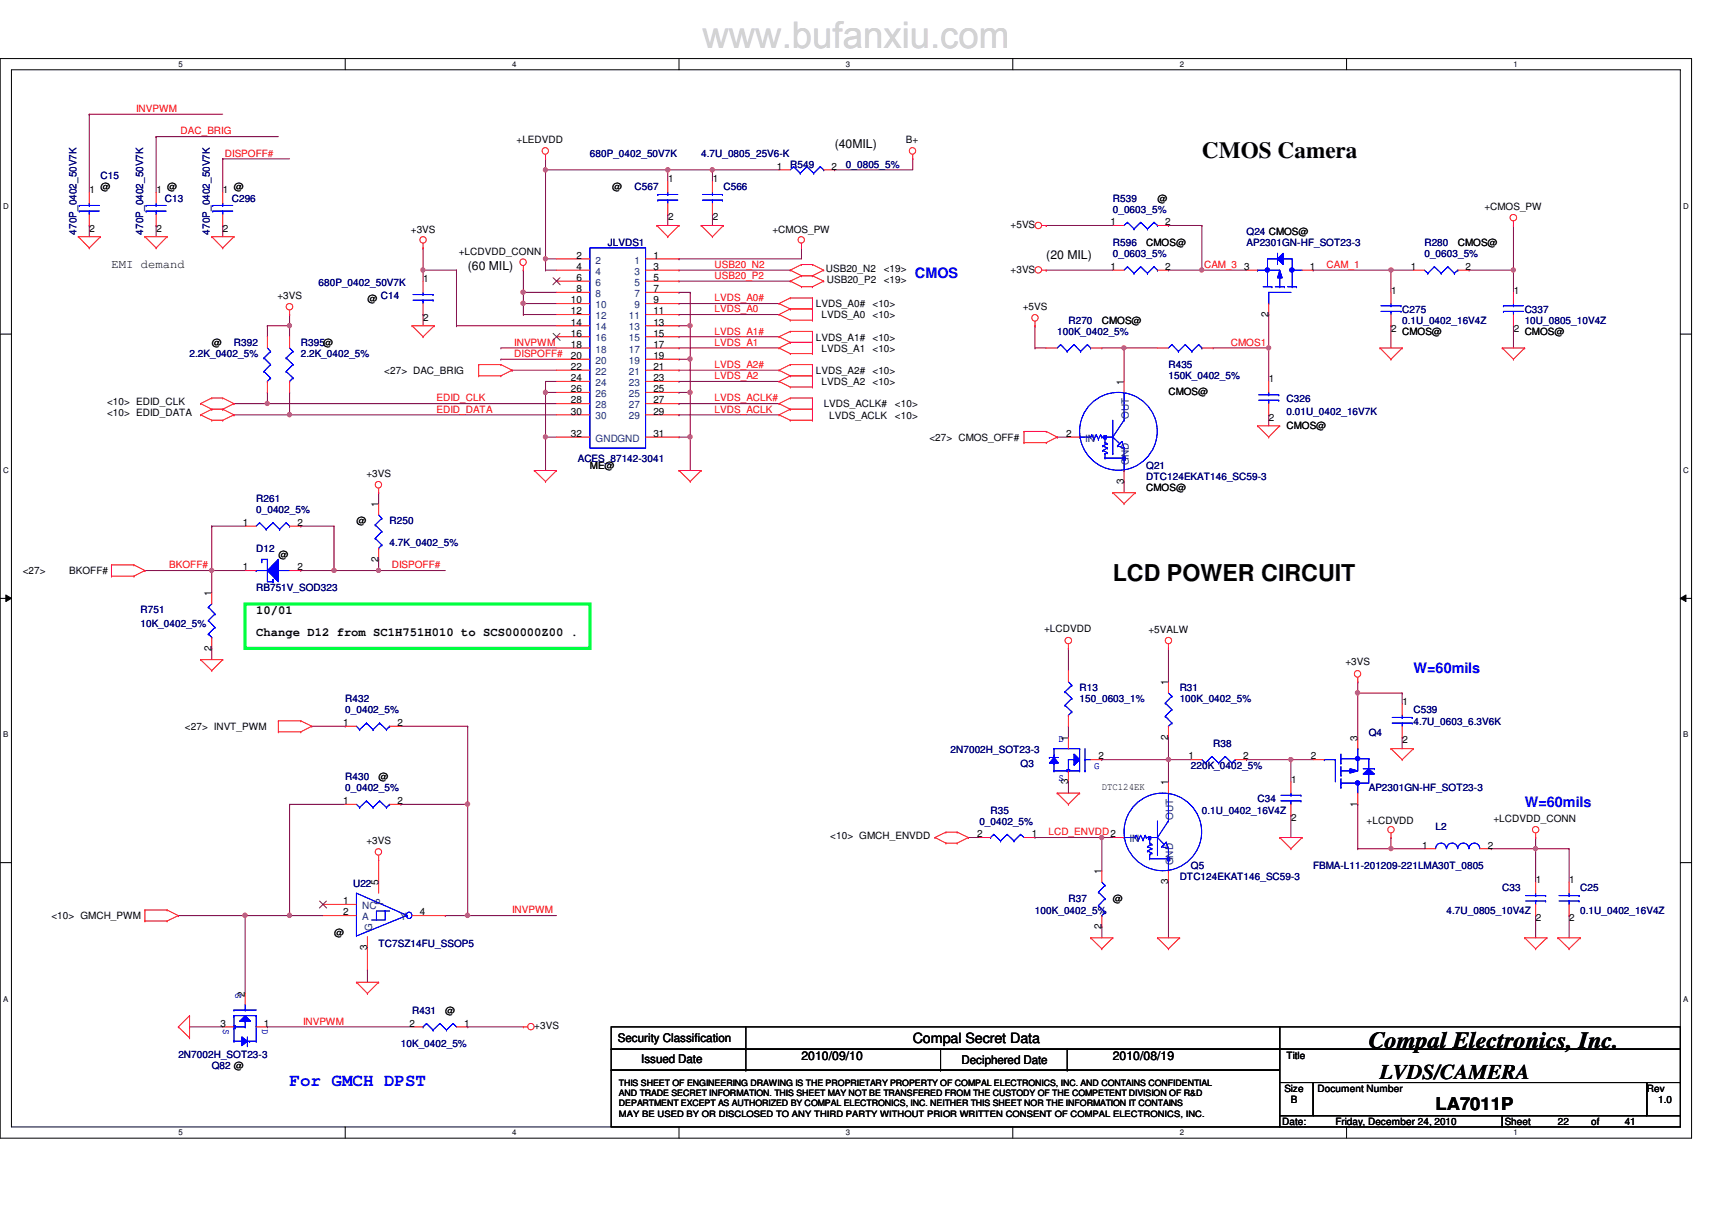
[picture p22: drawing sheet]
<svg xmlns="http://www.w3.org/2000/svg" width="297mm" height="210mm" viewBox="0 0 297 210" stroke-linecap="round" stroke-linejoin="round" font-family="sans-serif">
<defs><g id="words">
<g font-size="4">
<text x="208.5" y="27.4">CMOS Camera</text>
<text x="193.1" y="100.8">LCD POWER CIRCUIT</text>
<text x="237.5" y="181.7">Compal Electronics, Inc.</text>
</g>
<text font-size="3.6" x="239.4" y="187.2">LVDS/CAMERA</text>
<text font-size="3" fill="#00f" x="50.2" y="188.4">For GMCH DPST</text>
<text font-size="3" x="249.1" y="192.5">LA7011P</text>
<g font-size="2.5" fill="#00f">
<text x="158.7" y="48.2">CMOS</text>
<text x="245.2" y="116.8">W=60mils</text>
<text x="264.5" y="139.9">W=60mils</text>
</g>
<text font-size="2.5" x="158.4" y="180.9">Compal Secret Data</text>
<g font-size="2.1">
<text x="144.8" y="25.7">(40MIL)</text>
<text x="19.3" y="46.6">EMI demand</text>
<text x="81.1" y="46.9">(60 MIL)</text>
<text x="181.5" y="45">(20 MIL)</text>
<text x="44.4" y="106.5">10/01</text>
<text x="44.4" y="110.4">Change D12 from SC1H751H010 to SCS00000Z00 .</text>
<text x="107.2" y="180.8">Security Classification</text>
<text x="111.2" y="184.4">Issued Date</text>
<text x="139.1" y="183.9">2010/09/10</text>
<text x="166.8" y="184.7">Deciphered Date</text>
<text x="193.1" y="183.9">2010/08/19</text>
</g>
<g font-size="1.7" fill="#f00">
<text x="23.6" y="19.4">INVPWM</text>
<text x="31.3" y="23.3">DAC_BRIG</text>
<text x="39" y="27.2">DISPOFF#</text>
<text x="124" y="46.5">USB20_N2</text>
<text x="208.9" y="46.5">CAM_3</text>
<text x="230.2" y="46.5">CAM_1</text>
<text x="124" y="52.3">LVDS_A0#</text>
<text x="124" y="48.4">USB20_P2</text>
<text x="89.2" y="60">INVPWM</text>
<text x="124" y="60">LVDS_A1</text>
<text x="124" y="58">LVDS_A1#</text>
<text x="124" y="54.2">LVDS_A0</text>
<text x="213.6" y="60">CMOS1</text>
<text x="89.2" y="61.9">DISPOFF#</text>
<text x="124" y="63.8">LVDS_A2#</text>
<text x="124" y="65.8">LVDS_A2</text>
<text x="75.7" y="69.6">EDID_CLK</text>
<text x="75.7" y="71.6">EDID_DATA</text>
<text x="124" y="69.6">LVDS_ACLK#</text>
<text x="124" y="71.6">LVDS_ACLK</text>
<text x="29.4" y="98.6">BKOFF#</text>
<text x="68" y="98.6">DISPOFF#</text>
<text x="181.9" y="144.9">LCD_ENVDD2</text>
<text x="88.9" y="158.5">INVPWM</text>
<text x="52.6" y="177.8">INVPWM</text>
</g>
<g font-size="1.7">
<text x="89.6" y="24.9">+LEDVDD</text>
<text x="134.8" y="29.4">1</text>
<text x="144.3" y="29.4">2</text>
<text x="157.2" y="24.9">B+</text>
<text x="15.5" y="33.5">1</text>
<text x="17.4" y="33">@</text>
<text x="27.1" y="33.5">1</text>
<text x="29" y="33">@</text>
<text x="38.7" y="33.5">1</text>
<text x="40.6" y="33">@</text>
<text x="106.2" y="33">@</text>
<text x="115.9" y="31.6">1</text>
<text x="123.7" y="31.6">1</text>
<text x="200.8" y="35">@</text>
<text x="15.5" y="40.2">2</text>
<text x="27.1" y="40.2">2</text>
<text x="38.7" y="40.2">2</text>
<text x="71.3" y="40.3">+3VS</text>
<text x="115.9" y="38.2">2</text>
<text x="123.7" y="38.2">2</text>
<text x="134" y="40.3">+CMOS_PW</text>
<text x="175.3" y="39.6">+5VS</text>
<text x="192.7" y="39.1">1</text>
<text x="202.2" y="39.1">2</text>
<text x="257.6" y="36.5">+CMOS_PW</text>
<text x="79.6" y="44.2">+LCDVDD_CONN</text>
<text x="100" y="44.9">2</text>
<text x="100" y="46.8">4</text>
<text x="113.4" y="44.9">1</text>
<text x="113.4" y="46.8">3</text>
<text x="143.3" y="47.1">USB20_N2</text>
<text x="153.3" y="47.1">&lt;19&gt;</text>
<text x="175.3" y="47.3">+3VS</text>
<text x="192.7" y="46.8">1</text>
<text x="198.9" y="42.7">CMOS@</text>
<text x="202.2" y="46.8">2</text>
<text x="215.9" y="46.8">3</text>
<text x="227.3" y="46.8">1</text>
<text x="244.8" y="46.8">1</text>
<text x="252.9" y="42.7">CMOS@</text>
<text x="254.3" y="46.8">2</text>
<text x="48.1" y="51.9">+3VS</text>
<text x="63.8" y="52.3">@ C14</text>
<text x="73.4" y="49">1</text>
<text x="99.1" y="52.6">10</text>
<text x="100" y="48.7">6</text>
<text x="100" y="50.7">8</text>
<text x="113.4" y="48.7">5</text>
<text x="113.4" y="50.7">7</text>
<text x="113.4" y="52.6">9</text>
<text x="141.6" y="53.3">LVDS_A0#</text>
<text x="143.5" y="49">USB20_P2</text>
<text x="151.4" y="53.3">&lt;10&gt;</text>
<text x="153.3" y="49">&lt;19&gt;</text>
<text x="177.5" y="53.8">+5VS</text>
<text x="241.4" y="50.9">1</text>
<text x="262.6" y="50.9">1</text>
<text x="73.4" y="55.6">2</text>
<text x="99.1" y="54.5">12</text>
<text x="99.1" y="56.5">14</text>
<text x="99.1" y="58.4">16</text>
<text x="113.4" y="54.5">11</text>
<text x="113.4" y="56.5">13</text>
<text x="113.4" y="58.4">15</text>
<text x="141.6" y="59.1">LVDS_A1#</text>
<text x="142.5" y="55.2">LVDS_A0</text>
<text x="151.4" y="55.2">&lt;10&gt;</text>
<text x="151.4" y="59.1">&lt;10&gt;</text>
<text x="191.2" y="56.2">CMOS@</text>
<text x="220.1" y="55" transform="rotate(-90 220.1 55)">2</text>
<text x="241.4" y="57.5">2</text>
<text x="243.3" y="58.1">CMOS@</text>
<text x="262.6" y="57.5">2</text>
<text x="264.5" y="58.1">CMOS@</text>
<text x="36.7" y="60">@</text>
<text x="66.7" y="64.9">&lt;27&gt; DAC_BRIG</text>
<text x="99.1" y="60.3">18</text>
<text x="99.1" y="62.3">20</text>
<text x="99.1" y="64.2">22</text>
<text x="113.4" y="60.3">17</text>
<text x="113.4" y="62.3">19</text>
<text x="113.4" y="64.2">21</text>
<text x="141.6" y="64.9">LVDS_A2#</text>
<text x="142.5" y="61">LVDS_A1</text>
<text x="151.4" y="61">&lt;10&gt;</text>
<text x="151.4" y="64.9">&lt;10&gt;</text>
<text x="18.6" y="70.3">&lt;10&gt; EDID_CLK</text>
<text x="99.1" y="66.1">24</text>
<text x="99.1" y="68">26</text>
<text x="99.1" y="70">28</text>
<text x="99.1" y="71.9">30</text>
<text x="113.4" y="66.1">23</text>
<text x="113.4" y="68">25</text>
<text x="113.4" y="70">27</text>
<text x="113.4" y="71.9">29</text>
<text x="142.5" y="66.8">LVDS_A2</text>
<text x="142.9" y="70.7">LVDS_ACLK#</text>
<text x="151.4" y="66.8">&lt;10&gt;</text>
<text x="155.3" y="70.7">&lt;10&gt;</text>
<text x="195" y="66.7" transform="rotate(-90 195 66.7)">1</text>
<text x="202.7" y="68.5">CMOS@</text>
<text x="220.2" y="66.3">1</text>
<text x="18.6" y="72.2">&lt;10&gt; EDID_DATA</text>
<text x="99.1" y="75.8">32</text>
<text x="113.4" y="75.8">31</text>
<text x="143.9" y="72.6">LVDS_ACLK</text>
<text x="155.3" y="72.6">&lt;10&gt;</text>
<text x="161.2" y="76.5">&lt;27&gt; CMOS_OFF#</text>
<text x="185" y="75.8">2</text>
<text x="220.2" y="73">2</text>
<text x="223.2" y="74.3">CMOS@</text>
<text x="63.6" y="82.8">+3VS</text>
<text x="102.4" y="81.3">ME@</text>
<text x="195" y="83.9" transform="rotate(-90 195 83.9)">3</text>
<text x="65.7" y="88" transform="rotate(-90 65.7 88)">1</text>
<text x="198.9" y="85.1">CMOS@</text>
<text x="42.1" y="91.2">1</text>
<text x="51.6" y="91.2">2</text>
<text x="61.8" y="90.9">@</text>
<text x="3.9" y="99.6">&lt;27&gt;</text>
<text x="12" y="99.6">BKOFF#</text>
<text x="42.1" y="98.9">1</text>
<text x="48.3" y="96.7">@</text>
<text x="51.6" y="98.9">2</text>
<text x="65.7" y="97.5" transform="rotate(-90 65.7 97.5)">2</text>
<text x="36.7" y="103.4" transform="rotate(-90 36.7 103.4)">1</text>
<text x="36.7" y="112.9" transform="rotate(-90 36.7 112.9)">2</text>
<text x="181.1" y="109.6">+LCDVDD</text>
<text x="199.3" y="109.9">+5VALW</text>
<text x="202.7" y="118.9" transform="rotate(-90 202.7 118.9)">1</text>
<text x="233.4" y="115.4">+3VS</text>
<text x="59.5" y="125.9">1</text>
<text x="69" y="125.9">2</text>
<text x="243.3" y="122.3">1</text>
<text x="32.1" y="126.7">&lt;27&gt; INVT_PWM</text>
<text x="185.3" y="128.5" transform="rotate(-90 185.3 128.5)">1</text>
<text x="190.6" y="131.7">2</text>
<text x="202.7" y="128.3" transform="rotate(-90 202.7 128.3)">2</text>
<text x="206.2" y="131.7">1</text>
<text x="215.7" y="131.7">2</text>
<text x="227.5" y="131.7">2</text>
<text x="235.5" y="128.5" transform="rotate(-90 235.5 128.5)">3</text>
<text x="243.3" y="128.9">2</text>
<text x="65.7" y="135.3">@</text>
<text x="185.3" y="136.1" transform="rotate(-90 185.3 136.1)">3</text>
<text x="191.2" y="137">DTC124EK</text>
<text x="202.7" y="136.2" transform="rotate(-90 202.7 136.2)">1</text>
<text x="224" y="135.8">1</text>
<text x="59.5" y="139.5">1</text>
<text x="69" y="139.5">2</text>
<text x="224" y="142.5">2</text>
<text x="235.5" y="139.9" transform="rotate(-90 235.5 139.9)">1</text>
<text x="237.1" y="142.9">+LCDVDD</text>
<text x="259.1" y="142.7">+LCDVDD_CONN</text>
<text x="63.6" y="146.3">+3VS</text>
<text x="144.1" y="145.5">&lt;10&gt; GMCH_ENVDD</text>
<text x="169.5" y="145.2">2</text>
<text x="179" y="145.2">1</text>
<text x="246.8" y="147.2">1</text>
<text x="258.1" y="147.2">2</text>
<text x="65.7" y="153.6" transform="rotate(-90 65.7 153.6)">5</text>
<text x="191.1" y="151.7" transform="rotate(-90 191.1 151.7)">1</text>
<text x="202.7" y="153.4" transform="rotate(-90 202.7 153.4)">3</text>
<text x="266.5" y="153.2">1</text>
<text x="272.3" y="153.2">1</text>
<text x="8.9" y="159.5">&lt;10&gt; GMCH_PWM</text>
<text x="59.5" y="158.8">2</text>
<text x="59.5" y="156.8">1</text>
<text x="72.9" y="158.8">4</text>
<text x="191.1" y="161.2" transform="rotate(-90 191.1 161.2)">2</text>
<text x="193.1" y="156.5">@</text>
<text x="266.5" y="159.9">2</text>
<text x="272.3" y="159.9">2</text>
<text x="58" y="162.3">@</text>
<text x="63.7" y="164.8" transform="rotate(-90 63.7 164.8)">3</text>
<text x="42.5" y="172.9" transform="rotate(-90 42.5 172.9)">2</text>
<text x="38.3" y="178.1">3</text>
<text x="45.8" y="178.1">1</text>
<text x="71.1" y="178.1">2</text>
<text x="77.3" y="175.9">@</text>
<text x="80.6" y="178.1">1</text>
<text x="92.7" y="178.6">+3VS</text>
<text x="223.2" y="183.8">Title</text>
<text x="222.8" y="189.4">Size</text>
<text x="224" y="191.3">B</text>
<text x="228.6" y="189.4">Document Number</text>
<text x="285.7" y="189.4">Rev</text>
<text x="287.7" y="191.3">1.0</text>
<text x="222.5" y="195.2">Date:</text>
<text x="231.7" y="195.2">Friday, December 24, 2010</text>
<text x="261.1" y="195.2">Sheet</text>
<text x="270.3" y="195.2">22</text>
<text x="276.1" y="195.2">of</text>
<text x="281.9" y="195.2">41</text>
</g>
<g font-size="1.7" fill="#000080">
<text x="102.4" y="27.2">680P_0402_50V7K</text>
<text x="121.7" y="27.2">4.7U_0805_25V6-K</text>
<text x="137.1" y="29.2">R549</text>
<text x="146.8" y="29.2">0_0805_5%</text>
<text x="17.4" y="31.1">C15</text>
<text x="28.6" y="35">C13</text>
<text x="40.2" y="35">C296</text>
<text x="110.1" y="33">C567</text>
<text x="125.5" y="33">C566</text>
<text x="193.1" y="35">R539</text>
<text x="13.2" y="40.7" transform="rotate(-90 13.2 40.7)">470P_0402_50V7K</text>
<text x="24.8" y="40.7" transform="rotate(-90 24.8 40.7)">470P_0402_50V7K</text>
<text x="36.4" y="40.7" transform="rotate(-90 36.4 40.7)">470P_0402_50V7K</text>
<text x="193.1" y="36.9">0_0603_5%</text>
<text x="216.3" y="40.7">Q24 CMOS@</text>
<text x="105.4" y="42.7">JLVDS1</text>
<text x="193.1" y="42.7">R596</text>
<text x="193.1" y="44.6">0_0603_5%</text>
<text x="216.3" y="42.7">AP2301GN-HF_SOT23-3</text>
<text x="247.1" y="42.7">R280</text>
<text x="247.1" y="44.6">0_0603_5%</text>
<text x="55.3" y="49.6">680P_0402_50V7K</text>
<text x="183.4" y="58.1">100K_0402_5%</text>
<text x="185.4" y="56.2">R270</text>
<text x="243.3" y="54.3">C275</text>
<text x="243.3" y="56.2">0.1U_0402_16V4Z</text>
<text x="264.5" y="54.3">C337</text>
<text x="264.5" y="56.2">10U_0805_10V4Z</text>
<text x="32.9" y="62">2.2K_0402_5%</text>
<text x="40.6" y="60">R392</text>
<text x="52.2" y="60">R395@</text>
<text x="52.2" y="62">2.2K_0402_5%</text>
<text x="202.7" y="63.9">R435</text>
<text x="202.7" y="65.8">150K_0402_5%</text>
<text x="223.2" y="69.7">C326</text>
<text x="223.2" y="72">0.01U_0402_16V7K</text>
<text x="100.2" y="80.1">ACES_87142-3041</text>
<text x="198.9" y="81.3">Q21</text>
<text x="198.9" y="83.2">DTC124EKAT146_SC59-3</text>
<text x="44.4" y="87.1">R261</text>
<text x="44.4" y="89">0_0402_5%</text>
<text x="44.4" y="95.8">D12</text>
<text x="67.6" y="90.9">R250</text>
<text x="67.6" y="94.8">4.7K_0402_5%</text>
<text x="24.4" y="106.4">R751</text>
<text x="44.4" y="102.5">RB751V_SOD323</text>
<text x="24.4" y="108.7">10K_0402_5%</text>
<text x="187.3" y="119.9">R13</text>
<text x="204.7" y="119.9">R31</text>
<text x="59.9" y="121.8">R432</text>
<text x="59.9" y="123.7">0_0402_5%</text>
<text x="187.3" y="121.8">150_0603_1%</text>
<text x="204.7" y="121.8">100K_0402_5%</text>
<text x="245.2" y="123.7">C539</text>
<text x="245.2" y="125.7">4.7U_0603_6.3V6K</text>
<text x="164.9" y="130.7">2N7002H_SOT23-3</text>
<text x="210.5" y="129.5">R38</text>
<text x="237.5" y="127.6">Q4</text>
<text x="59.9" y="135.3">R430</text>
<text x="59.9" y="137.2">0_0402_5%</text>
<text x="177.1" y="133">Q3</text>
<text x="206.6" y="133.4">220K_0402_5%</text>
<text x="237.5" y="137.2">AP2301GN-HF_SOT23-3</text>
<text x="169.9" y="143">0_0402_5%</text>
<text x="171.9" y="141.1">R35</text>
<text x="208.5" y="141.1">0.1U_0402_16V4Z</text>
<text x="218.2" y="139.2">C34</text>
<text x="249.1" y="144">L2</text>
<text x="61.3" y="153.9">U22</text>
<text x="204.7" y="152.7">DTC124EKAT146_SC59-3</text>
<text x="206.6" y="150.8">Q5</text>
<text x="227.8" y="150.8">FBMA-L11-201209-221LMA30T_0805</text>
<text x="260.6" y="154.6">C33</text>
<text x="274.2" y="154.6">C25</text>
<text x="179.6" y="158.5">100K_0402_5%</text>
<text x="185.4" y="156.5">R37</text>
<text x="251" y="158.5">4.7U_0805_10V4Z</text>
<text x="274.2" y="158.5">0.1U_0402_16V4Z</text>
<text x="65.7" y="164.3">TC7SZ14FU_SSOP5</text>
<text x="71.5" y="175.9">R431</text>
<text x="30.9" y="183.6">2N7002H_SOT23-3</text>
<text x="36.7" y="185.5">Q82 @</text>
<text x="69.6" y="181.7">10K_0402_5%</text>
</g>
<g font-size="1.7" fill="#004080">
<text x="103.3" y="45.7">2</text>
<text x="103.3" y="47.7">4</text>
<text x="110.1" y="45.7">1</text>
<text x="110.1" y="47.7">3</text>
<text x="103.3" y="49.6">6</text>
<text x="103.3" y="51.5">8</text>
<text x="103.3" y="53.5">10</text>
<text x="110.1" y="49.6">5</text>
<text x="110.1" y="51.5">7</text>
<text x="110.1" y="53.5">9</text>
<text x="103.3" y="55.4">12</text>
<text x="103.3" y="57.3">14</text>
<text x="103.3" y="59.2">16</text>
<text x="109.1" y="55.4">11</text>
<text x="109.1" y="57.3">13</text>
<text x="109.1" y="59.2">15</text>
<text x="103.3" y="61.2">18</text>
<text x="103.3" y="63.1">20</text>
<text x="103.3" y="65">22</text>
<text x="109.1" y="61.2">17</text>
<text x="109.1" y="63.1">19</text>
<text x="109.1" y="65">21</text>
<text x="103.3" y="67">24</text>
<text x="103.3" y="68.9">26</text>
<text x="103.3" y="70.8">28</text>
<text x="109.1" y="67">23</text>
<text x="109.1" y="68.9">25</text>
<text x="109.1" y="70.8">27</text>
<text x="103.3" y="76.6">GNDGND</text>
<text x="103.3" y="72.8">30</text>
<text x="109.1" y="72.8">29</text>
<text x="188.3" y="76.6">IN</text>
<text x="195.8" y="72.7" transform="rotate(-90 195.8 72.7)">OUT</text>
<text x="195.8" y="80.6" transform="rotate(-90 195.8 80.6)">GND</text>
<text x="203.5" y="142.2" transform="rotate(-90 203.5 142.2)">OUT</text>
<text x="196" y="146.1">IN</text>
<text x="203.5" y="150.1" transform="rotate(-90 203.5 150.1)">GND</text>
<text x="62.8" y="159.6">A</text>
<text x="62.8" y="157.7">NC</text>
<text x="64.6" y="161.5" transform="rotate(-90 64.6 161.5)">G</text>
<text x="66.5" y="157.1" transform="rotate(-90 66.5 157.1)">P</text>
<text x="69.4" y="159.6">Y</text>
</g>
<g font-size="1.7" fill="#00f">
<text x="183.6" y="128.7">D</text>
<text x="183.6" y="135.5">S</text>
<text x="189.8" y="133.4">G</text>
<text x="40.8" y="172.3" transform="rotate(90 40.8 172.3)">G</text>
<text x="38.7" y="178.5" transform="rotate(90 38.7 178.5)">S</text>
<text x="45.5" y="178.5" transform="rotate(90 45.5 178.5)">D</text>
</g>
<g font-size="1.5">
<text x="107.4" y="191.9">DEPARTMENT EXCEPT AS AUTHORIZED BY COMPAL ELECTRONICS, INC. NEITHER THIS SHEET NOR THE INFORMATION IT CONTAINS</text>
<text x="107.4" y="188.4">THIS SHEET OF ENGINEERING DRAWING IS THE PROPRIETARY PROPERTY OF COMPAL ELECTRONICS, INC. AND CONTAINS CONFIDENTIAL</text>
<text x="107.4" y="190.2">AND TRADE SECRET INFORMATION. THIS SHEET MAY NOT BE TRANSFERED FROM THE CUSTODY OF THE COMPETENT DIVISION OF R&amp;D</text>
<text x="107.4" y="193.7">MAY BE USED BY OR DISCLOSED TO ANY THIRD PARTY WITHOUT PRIOR WRITTEN CONSENT OF COMPAL ELECTRONICS, INC.</text>
</g>
<g font-size="1.4">
<text x="30.9" y="11.6">5</text>
<text x="88.9" y="11.6">4</text>
<text x="146.8" y="11.6">3</text>
<text x="204.7" y="11.6">2</text>
<text x="262.6" y="11.6">1</text>
<text x=".5" y="36.2">D</text>
<text x="292.1" y="36.2">D</text>
<text x=".5" y="82.1">C</text>
<text x="292.1" y="82.1">C</text>
<text x=".5" y="127.9">B</text>
<text x="292.1" y="127.9">B</text>
<text x=".5" y="173.8">A</text>
<text x="292.1" y="173.8">A</text>
<text x="30.9" y="196.9">5</text>
<text x="88.9" y="196.9">4</text>
<text x="146.8" y="196.9">3</text>
<text x="204.7" y="196.9">2</text>
<text x="262.6" y="196.9">1</text>
</g>
</g></defs>
<path d="M0 10.2h293.5v187.2h-293.5zM2 12.1h289.5v183.4h-289.5z" fill="none" stroke="#000" stroke-width=".17"/>
<g fill="#fff">
<path d="M30.9 10.4h.8v1.5h-.8z"/>
<path d="M30.9 195.7h.8v1.5h-.8z"/>
</g>
<path d="M59.9 10.2v1.9M59.9 195.5v1.9" fill="none" stroke="#000" stroke-width=".17"/>
<g fill="#fff">
<path d="M88.9 10.4h.7v1.5h-.7z"/>
<path d="M88.9 195.7h.7v1.5h-.7z"/>
</g>
<path d="M117.8 10.2v1.9M117.8 195.5v1.9" fill="none" stroke="#000" stroke-width=".17"/>
<g fill="#fff">
<path d="M146.8 10.4h.7v1.5h-.7z"/>
<path d="M146.8 195.7h.7v1.5h-.7z"/>
</g>
<path d="M175.7 10.2v1.9M175.7 195.5v1.9" fill="none" stroke="#000" stroke-width=".17"/>
<g fill="#fff">
<path d="M204.7 10.4h.7v1.5h-.7z"/>
<path d="M204.7 195.7h.7v1.5h-.7z"/>
</g>
<path d="M233.6 10.2v1.9M233.6 195.5v1.9" fill="none" stroke="#000" stroke-width=".17"/>
<g fill="#fff">
<path d="M262.6 10.4h.8v1.5h-.8z"/>
<path d="M262.6 195.7h.8v1.5h-.8z"/>
<path d="M.5 35h1v1.5h-1z"/>
<path d="M292.1 35h.9v1.5h-.9z"/>
<path d="M.5 80.9h1v1.5h-1z"/>
<path d="M292.1 80.9h.9v1.5h-.9z"/>
</g>
<path d="M0 58h2M291.5 58h2" fill="none" stroke="#000" stroke-width=".17"/>
<g fill="#fff">
<path d="M.5 126.7h.9v1.5h-.9z"/>
<path d="M292.1 126.7h.8v1.5h-.8z"/>
</g>
<path d="M0 103.8h2M1 103.2l1 .6-1 .6zM291.5 103.8l1-.6v1.2zM291.5 103.8h2" fill="none" stroke="#000" stroke-width=".17"/>
<path d="M1 103.2l1 .6-1 .6zM291.5 103.8l1-.6v1.2z" fill="#000"/>
<g fill="#fff">
<path d="M.5 172.6h.9v1.5h-.9z"/>
<path d="M292.1 172.6h.8v1.5h-.8z"/>
</g>
<path d="M0 149.6h2M291.5 149.6h2" fill="none" stroke="#000" stroke-width=".17"/>
<g fill="none" stroke="#800040" stroke-width=".17">
<path d="M15.5 19.8h.1M15.5 19.8v13.6M15.5 19.8h23.1M15.5 39.1h.1M15.5 39.1v2M27.1 23.7h.1M27.1 39.1h.1M27.1 23.7h21.2M27.1 23.7v9.7M27.1 39.1v2M38.6 39.1h.1M38.6 27.6h.1"/>
<path d="M38.6 27.6v5.8M38.6 39.1v2M38.6 27.6h11.6M115.9 29.5h.1M115.9 37.2h.1M115.9 29.5v1.9M115.9 37.2v1.9M123.6 37.2h.1M123.6 37.2v1.9M117.8 58.4h.1M117.8 54.6h.1M117.8 52.7h.1"/>
<path d="M117.8 50.7h.1M117.8 56.5h.1M117.8 58.4h17.4M117.8 54.6h17.4M117.8 52.7h17.4M117.8 50.7h2M117.8 56.5h2M117.8 75.8h.1M117.8 60.4h.1M117.8 64.2h.1M117.8 66.2h.1M117.8 70h.1"/>
<path d="M117.8 72h.1M117.8 68.1h.1M117.8 75.8h2M117.8 60.4h17.4M117.8 64.2h17.4M117.8 66.2h17.4M117.8 70h17.4M117.8 72h17.4M117.8 68.1h2"/>
</g>
<circle cx="119.7" cy="56.5" r=".37" fill="#f0f"/>
<circle cx="119.7" cy="56.5" r=".37" fill="none" stroke="#f0f" stroke-width=".17"/>
<path d="M46.4 56.5h.1M46.4 56.5v1.9M40.6 70h.1M40.6 70h56M46.4 68.1h.1M46.4 70h.1M46.4 68.1v1.9M50.2 68.1h.1M50.2 68.1v3.9" fill="none" stroke="#800040" stroke-width=".17"/>
<circle cx="46.4" cy="70" r=".37" fill="#f0f"/>
<circle cx="46.4" cy="70" r=".37" fill="none" stroke="#f0f" stroke-width=".17"/>
<path d="M50.2 72h.1M50.2 72h46.4" fill="none" stroke="#800040" stroke-width=".17"/>
<circle cx="50.2" cy="71.9" r=".38" fill="#f0f"/>
<circle cx="50.2" cy="71.9" r=".38" fill="none" stroke="#f0f" stroke-width=".17"/>
<g fill="none" stroke="#800040" stroke-width=".17">
<path d="M73.4 46.9h.1M73.4 46.9h5.8M90.8 50.7h.1M90.8 46.9h.1M90.8 50.7h5.8M90.8 46.9v3.8M94.7 46.9h.1M94.7 46.9h1.9M117.8 44.9h.1M117.8 46.9h.1M117.8 48.8h.1M117.8 44.9h21.3"/>
<path d="M117.8 46.9h19.3M117.8 48.8h19.3M86.9 62.3h.1M86.9 60.4h.1M86.9 62.3h9.7M86.9 60.4h9.7M88.9 64.2h.1M88.9 64.2h7.7"/>
</g>
<circle cx="73.4" cy="46.8" r=".37" fill="#f0f"/>
<circle cx="73.4" cy="46.8" r=".37" fill="none" stroke="#f0f" stroke-width=".17"/>
<path d="M73.4 54.6h.1M73.4 54.6v1.9M90.8 50.7h.1M90.8 50.7v2" fill="none" stroke="#800040" stroke-width=".17"/>
<circle cx="90.8" cy="52.6" r=".38" fill="#f0f"/>
<circle cx="90.8" cy="52.6" r=".38" fill="none" stroke="#f0f" stroke-width=".17"/>
<circle cx="90.8" cy="50.7" r=".37" fill="#f0f"/>
<circle cx="90.8" cy="50.7" r=".37" fill="none" stroke="#f0f" stroke-width=".17"/>
<path d="M90.8 54.6h.1M90.8 52.7h.1M90.8 54.6h5.8M90.8 52.7h5.8M90.8 52.7v1.9M40.6 72h.1M40.6 72h9.6M94.7 68.1h.1M94.7 68.1v7.7" fill="none" stroke="#800040" stroke-width=".17"/>
<circle cx="94.6" cy="68.1" r=".38" fill="#f0f"/>
<circle cx="94.6" cy="68.1" r=".38" fill="none" stroke="#f0f" stroke-width=".17"/>
<path d="M94.7 29.5h.1M94.7 29.5h21.2M139.1 43h.1M139.1 43v1.9" fill="none" stroke="#800040" stroke-width=".17"/>
<circle cx="94.6" cy="29.5" r=".38" fill="#f0f"/>
<circle cx="94.6" cy="29.5" r=".38" fill="none" stroke="#f0f" stroke-width=".17"/>
<path d="M115.9 29.5h.1M115.9 29.5h7.7" fill="none" stroke="#800040" stroke-width=".17"/>
<circle cx="115.9" cy="29.5" r=".38" fill="#f0f"/>
<circle cx="115.9" cy="29.5" r=".38" fill="none" stroke="#f0f" stroke-width=".17"/>
<path d="M94.7 29.5h.1M94.7 29.5v15.4M123.6 29.5h.1M123.6 29.5h11.6" fill="none" stroke="#800040" stroke-width=".17"/>
<circle cx="123.6" cy="29.5" r=".38" fill="#f0f"/>
<circle cx="123.6" cy="29.5" r=".38" fill="none" stroke="#f0f" stroke-width=".17"/>
<path d="M94.7 44.9h.1M94.7 44.9v2" fill="none" stroke="#800040" stroke-width=".17"/>
<circle cx="94.6" cy="44.9" r=".37" fill="#f0f"/>
<circle cx="94.6" cy="44.9" r=".37" fill="none" stroke="#f0f" stroke-width=".17"/>
<g fill="none" stroke="#800040" stroke-width=".17">
<path d="M94.7 27.6h.1M94.7 27.6v1.9M123.6 29.5h.1M123.6 29.5v1.9M144.8 29.5h.1M158.4 27.6h.1M158.4 27.6v1.9h-13.6M50.2 56.5h.1M50.2 56.5v1.9M94.7 44.9h.1M94.7 44.9h1.9M94.7 66.2h.1"/>
<path d="M94.7 66.2v1.9"/>
</g>
<circle cx="50.2" cy="56.5" r=".37" fill="#f0f"/>
<circle cx="50.2" cy="56.5" r=".37" fill="none" stroke="#f0f" stroke-width=".17"/>
<g fill="none" stroke="#800040" stroke-width=".17">
<path d="M73.4 46.9h.1M73.4 46.9v1.9M119.8 56.5h.1M119.8 56.5v5.8h-2M94.7 75.8h.1M94.7 68.1h.1M94.7 66.2h.1M94.7 75.8h1.9M94.7 68.1h1.9M94.7 66.2h1.9M117.8 62.3h.1M119.8 75.8h.1"/>
<path d="M119.8 75.8v5.8"/>
</g>
<circle cx="119.7" cy="75.8" r=".37" fill="#f0f"/>
<circle cx="119.7" cy="75.8" r=".37" fill="none" stroke="#f0f" stroke-width=".17"/>
<path d="M119.8 68.1h.1M119.8 68.1v7.7" fill="none" stroke="#800040" stroke-width=".17"/>
<circle cx="119.7" cy="68.1" r=".38" fill="#f0f"/>
<circle cx="119.7" cy="68.1" r=".38" fill="none" stroke="#f0f" stroke-width=".17"/>
<path d="M119.8 62.3h.1M119.8 62.3v5.8" fill="none" stroke="#800040" stroke-width=".17"/>
<circle cx="119.7" cy="62.3" r=".38" fill="#f0f"/>
<circle cx="119.7" cy="62.3" r=".38" fill="none" stroke="#f0f" stroke-width=".17"/>
<path d="M119.8 50.7h.1M119.8 50.7v5.8M94.7 75.8h.1M94.7 75.8v5.8" fill="none" stroke="#800040" stroke-width=".17"/>
<circle cx="94.6" cy="75.8" r=".37" fill="#f0f"/>
<circle cx="94.6" cy="75.8" r=".37" fill="none" stroke="#f0f" stroke-width=".17"/>
<g fill="none" stroke="#800040" stroke-width=".17">
<path d="M181.5 39.1h.1M181.5 39.1h11.6M262.6 39.1h.1M262.6 39.1v7.8M46.4 56.5h.1M50.2 54.6h.1M50.2 54.6v1.9h-3.8M73.4 43h.1M73.4 43v3.9M79.2 46.9h.1M79.2 56.5h.1M79.2 46.9v9.6"/>
<path d="M79.2 56.5h17.4M181.5 46.9h.1M181.5 46.9h11.6M202.7 46.9h.1M202.7 46.9h13.6M208.5 46.9h.1M227.8 46.9h.1M227.8 46.9h13.5"/>
</g>
<circle cx="208.5" cy="46.8" r=".37" fill="#f0f"/>
<circle cx="208.5" cy="46.8" r=".37" fill="none" stroke="#f0f" stroke-width=".17"/>
<path d="M202.7 39.1h.1M202.7 39.1h5.8M208.5 39.1h.1M208.5 39.1v7.8M195 60.4h.1M195 60.4h5.8" fill="none" stroke="#800040" stroke-width=".17"/>
<circle cx="195" cy="60.3" r=".37" fill="#f0f"/>
<circle cx="195" cy="60.3" r=".37" fill="none" stroke="#f0f" stroke-width=".17"/>
<g fill="none" stroke="#800040" stroke-width=".17">
<path d="M179.6 56.5h.1M179.6 56.5v3.9M241.3 56.5h.1M241.3 46.9h.1M241.3 46.9v3.8M241.3 56.5v3.9M241.3 46.9h3.9M262.6 46.9h.1M262.6 46.9v3.8M179.6 60.4h.1M179.6 60.4h1.9M191.2 60.4h.1"/>
<path d="M191.2 60.4h3.8M210.5 60.4h.1M210.5 60.4h9.6M220.1 72h.1M220.1 60.4h.1M220.1 60.4v5.8M220.1 72v1.9"/>
</g>
<circle cx="241.3" cy="46.8" r=".37" fill="#f0f"/>
<circle cx="241.3" cy="46.8" r=".37" fill="none" stroke="#f0f" stroke-width=".17"/>
<path d="M220.1 54.6h.1M220.1 54.6v5.8M183.4 75.8h.1M183.4 75.8h2M195 83.5h.1M195 83.5v2" fill="none" stroke="#800040" stroke-width=".17"/>
<circle cx="220.1" cy="60.3" r=".37" fill="#f0f"/>
<circle cx="220.1" cy="60.3" r=".37" fill="none" stroke="#f0f" stroke-width=".17"/>
<path d="M254.9 46.9h.1M254.9 46.9h7.7M262.6 56.5h.1M262.6 56.5v3.9M195 60.4h.1M195 60.4v5.8" fill="none" stroke="#800040" stroke-width=".17"/>
<circle cx="262.6" cy="46.8" r=".37" fill="#f0f"/>
<circle cx="262.6" cy="46.8" r=".37" fill="none" stroke="#f0f" stroke-width=".17"/>
<g fill="none" stroke="#800040" stroke-width=".17">
<path d="M216.3 131.8h.1M216.3 131.8h7.7M224 131.8h.1M224 131.8v3.8M168 145.3h.1M168 145.3h1.9M179.6 145.3h.1M179.6 145.3h11.6M224 141.4h.1M224 141.4v3.9M235.6 147.2h.1M235.6 147.2h11.5"/>
<path d="M241.3 147.2h.1M258.7 147.2h.1M258.7 147.2h7.7M266.4 145.3h.1M266.4 158.8h.1M266.4 147.2h.1M266.4 145.3v7.7M266.4 158.8v3.9M272.2 158.8h.1M272.2 147.2h.1M272.2 147.2v5.8M272.2 158.8v3.9"/>
</g>
<circle cx="241.3" cy="147.2" r=".37" fill="#f0f"/>
<circle cx="241.3" cy="147.2" r=".37" fill="none" stroke="#f0f" stroke-width=".17"/>
<path d="M202.7 131.8h.1M202.7 131.8h3.9M241.3 145.3h.1M241.3 145.3v1.9" fill="none" stroke="#800040" stroke-width=".17"/>
<circle cx="202.7" cy="131.8" r=".37" fill="#f0f"/>
<circle cx="202.7" cy="131.8" r=".37" fill="none" stroke="#f0f" stroke-width=".17"/>
<path d="M191.2 145.3h.1M191.2 145.3v5.8" fill="none" stroke="#800040" stroke-width=".17"/>
<circle cx="191.1" cy="145.3" r=".38" fill="#f0f"/>
<circle cx="191.1" cy="145.3" r=".38" fill="none" stroke="#f0f" stroke-width=".17"/>
<g fill="none" stroke="#800040" stroke-width=".17">
<path d="M185.4 112.5h.1M185.4 112.5v3.8M202.7 112.5h.1M202.7 112.5v5.8M185.4 135.6h.1M185.4 126h.1M185.4 126v1.9M185.4 135.6v2M235.6 139.5h.1M235.6 120.2h.1M235.6 120.2v7.7M235.6 139.5v7.7"/>
<path d="M235.6 120.2h7.7M191.2 145.3h.1M191.2 145.3h1.9M202.7 153h.1M202.7 153v9.7M191.2 160.7h.1M191.2 160.7v2"/>
</g>
<circle cx="235.5" cy="120.2" r=".38" fill="#f0f"/>
<circle cx="235.5" cy="120.2" r=".38" fill="none" stroke="#f0f" stroke-width=".17"/>
<path d="M191.2 131.8h.1M191.2 131.8h11.5M202.7 131.8h.1M202.7 127.9h.1M202.7 127.9v7.7M243.3 127.9h.1M243.3 127.9v2M266.4 147.2h.1M266.4 147.2h5.8" fill="none" stroke="#800040" stroke-width=".17"/>
<circle cx="266.4" cy="147.2" r=".37" fill="#f0f"/>
<circle cx="266.4" cy="147.2" r=".37" fill="none" stroke="#f0f" stroke-width=".17"/>
<path d="M224 131.8h.1M224 131.8h3.8M243.3 120.2h.1M243.3 120.2v1.9" fill="none" stroke="#800040" stroke-width=".17"/>
<circle cx="224" cy="131.8" r=".37" fill="#f0f"/>
<circle cx="224" cy="131.8" r=".37" fill="none" stroke="#f0f" stroke-width=".17"/>
<path d="M235.6 118.3h.1M235.6 118.3v1.9M30.9 158.8h.1M30.9 158.8h11.6M50.2 158.8h.1M50.2 158.8h5.8" fill="none" stroke="#800040" stroke-width=".17"/>
<circle cx="50.2" cy="158.8" r=".38" fill="#f0f"/>
<circle cx="50.2" cy="158.8" r=".38" fill="none" stroke="#f0f" stroke-width=".17"/>
<path d="M77.3 158.8h.1M77.3 158.8h19.3M81.1 158.8h.1M63.8 168.3h.1M63.8 168.3v2.1" fill="none" stroke="#800040" stroke-width=".17"/>
<circle cx="81.1" cy="158.8" r=".38" fill="#f0f"/>
<circle cx="81.1" cy="158.8" r=".38" fill="none" stroke="#f0f" stroke-width=".17"/>
<path d="M81.1 139.5h.1M81.1 139.5v19.3" fill="none" stroke="#800040" stroke-width=".17"/>
<circle cx="81.1" cy="139.5" r=".38" fill="#f0f"/>
<circle cx="81.1" cy="139.5" r=".38" fill="none" stroke="#f0f" stroke-width=".17"/>
<path d="M50.2 139.5h.1M50.2 139.5h9.7M50.2 139.5v19.3M69.5 139.5h.1M69.5 139.5h11.6M42.5 158.8h.1M42.5 158.8v13.5" fill="none" stroke="#800040" stroke-width=".17"/>
<circle cx="42.5" cy="158.8" r=".38" fill="#f0f"/>
<circle cx="42.5" cy="158.8" r=".38" fill="none" stroke="#f0f" stroke-width=".17"/>
<g fill="none" stroke="#800040" stroke-width=".17">
<path d="M25.1 99h.1M25.1 99h17.4M36.7 91.3h.1M36.7 99h.1M36.7 91.3v7.7M36.7 91.3h5.8M65.7 85.5h.1M65.7 85.5v1.9M42.5 158.8h.1M42.5 158.8h7.7M32.9 178.1h.1M32.9 178.1h5.7"/>
<path d="M46.4 178.1h.1M46.4 178.1h25.1M81.1 178.1h.1M81.1 178.1h9.7"/>
</g>
<circle cx="36.7" cy="98.9" r=".37" fill="#f0f"/>
<circle cx="36.7" cy="98.9" r=".37" fill="none" stroke="#f0f" stroke-width=".17"/>
<path d="M36.7 99h.1M36.7 99v3.8M58 91.3h.1M58 91.3v7.7M36.7 112.5h.1M36.7 112.5v1.9" fill="none" stroke="#800040" stroke-width=".17"/>
<circle cx="58" cy="98.9" r=".37" fill="#f0f"/>
<circle cx="58" cy="98.9" r=".37" fill="none" stroke="#f0f" stroke-width=".17"/>
<path d="M52.2 91.3h.1M52.2 99h.1M52.2 91.3h5.8M52.2 99h25.1M58 99h.1M65.7 97h.1M65.7 99h.1M65.7 97v2" fill="none" stroke="#800040" stroke-width=".17"/>
<circle cx="65.7" cy="98.9" r=".37" fill="#f0f"/>
<circle cx="65.7" cy="98.9" r=".37" fill="none" stroke="#f0f" stroke-width=".17"/>
<path d="M54.1 126h5.8M59.9 126h.1M69.5 126h11.6M81.1 126h.1M81.1 139.5h.1M81.1 126v13.5" fill="none" stroke="#800040" stroke-width=".17"/>
<g fill="none" stroke="#f00" stroke-width=".17">
<path d="M27.1 33.4v1.9M27.1 37.2v1.9M94.7 27.6h.1M94.7 26.8v.8M114 39.1h.1M114 39.1h3.8M114 39.1l1.9 2M117.8 39.1h.1M117.8 39.1l-1.9 2M121.7 39.1h.1M121.7 39.1h3.8M121.7 39.1l1.9 2"/>
<path d="M125.5 39.1h.1M125.5 39.1l-1.9 2M135.2 29.5h1.9M142.9 29.5h1.9M158.4 27.6h.1M158.4 26.8v.8M180.8 39.1h.7M181.5 39.1h.1M262.6 39.1h.1M262.6 38.4v.7M13.6 41.1h.1M13.6 41.1h3.8"/>
<path d="M13.6 41.1l1.9 1.9M15.5 43h.1M17.4 41.1h.1M17.4 41.1l-1.9 1.9M25.1 41.1h.1M25.1 41.1h3.9M25.1 41.1l2 1.9M27.1 43h.1M29 41.1h.1M29 41.1l-1.9 1.9M36.7 41.1h.1M36.7 41.1h3.9"/>
<path d="M36.7 41.1l1.9 1.9M38.6 43h.1M40.6 41.1h.1M40.6 41.1l-2 1.9M50.2 54.6h.1M50.2 53.8v.8M71.5 56.5h.1M71.5 56.5h3.8M71.5 56.5l1.9 1.9M73.4 43h.1M73.4 58.4h.1M73.4 42.2v.8"/>
<path d="M75.3 56.5h.1M75.3 56.5l-1.9 1.9M90.8 46.9h.1M90.8 46.1v.8M115.9 41.1h.1M123.6 41.1h.1M135.2 54.6h.1M135.2 52.7h.1M135.2 58.4h.1M135.2 54.6l1.9 .9M135.2 52.7l1.9 .9M135.2 58.4l1.9 1"/>
<path d="M137.1 46.9h.1M137.1 48.8h.1M137.1 55.5h.1M137.1 53.6h.1M137.1 51.7h.1M137.1 59.4h.1M137.1 57.5h.1M137.1 46.9l2 .9M137.1 51.7l-1.9 1M137.1 48.8l2 .9M137.1 55.5h3.9M137.1 53.6l-1.9 1"/>
<path d="M137.1 53.6h3.9M137.1 51.7h3.9M137.1 59.4l-1.9 1M137.1 59.4h3.9M137.1 57.5l-1.9 .9M137.1 57.5h3.9M139.1 47.8h.1M139.1 45.9h.1M139.1 49.7h.1M139.1 43h.1M139.1 47.8h1.9M139.1 45.9l-2 1"/>
<path d="M139.1 45.9h1.9M139.1 49.7h1.9M139.1 47.8l-2 1M139.1 42.2v.8M141 47.8h.1M141 45.9h.1M141 49.7h.1M141 53.6h.1M141 55.5h.1M141 51.7h.1M141 59.4h.1M141 57.5h.1"/>
<path d="M141 45.9l1.9 1M141 47.8l1.9 1M141 51.7v3.8M141 57.5v3.8M142.9 46.9h.1M142.9 48.8h.1M142.9 46.9l-1.9 .9M142.9 48.8l-1.9 .9M179.6 56.5h.1M179.6 55.8v.7M180.8 46.9h.7M181.5 46.9h.1"/>
<path d="M34.8 70h.1M34.8 72h.1M34.8 70l1.9 1M34.8 72l1.9 .9M36.7 71h.1M36.7 69h.1M36.7 72.9h.1M36.7 71h1.9M36.7 69h1.9M36.7 69l-1.9 1M36.7 72.9h1.9M36.7 71l-1.9 1"/>
<path d="M38.6 71h.1M38.6 69h.1M38.6 72.9h.1M38.6 69l2 1M38.6 71l2 1M40.6 70h.1M40.6 72h.1M40.6 70l-2 1M40.6 72l-2 .9M83.1 65.2h.1M83.1 63.2h.1M83.1 63.2h3.8"/>
<path d="M83.1 65.2h3.8M83.1 63.2v2M86.9 63.2h.1M86.9 65.2h.1M86.9 63.2l2 1M88.9 64.2h.1M88.9 64.2l-2 1M135.2 60.4h.1M135.2 66.2h.1M135.2 64.2h.1M135.2 70h.1M135.2 72h.1"/>
<path d="M135.2 60.4l1.9 .9M135.2 66.2l1.9 .9M135.2 64.2l1.9 1M135.2 70l1.9 1M135.2 72l1.9 .9M137.1 61.3h.1M137.1 67.1h.1M137.1 65.2h.1M137.1 63.2h.1M137.1 71h.1M137.1 69h.1M137.1 72.9h.1"/>
<path d="M137.1 63.2h3.9M137.1 65.2h3.9M137.1 71h3.9M137.1 69h3.9M137.1 72.9h3.9M137.1 61.3h3.9M137.1 67.1h3.9M137.1 65.2l-1.9 1M137.1 63.2l-1.9 1M137.1 69l-1.9 1M137.1 71l-1.9 1M141 61.3h.1"/>
<path d="M141 65.2h.1M141 67.1h.1M141 63.2h.1M141 69h.1M141 71h.1M141 72.9h.1M141 63.2v3.9M141 69v3.9M177.7 76.8h.1M177.7 74.8h.1M177.7 74.8h3.8M177.7 76.8h3.8"/>
<path d="M177.7 74.8v2M181.5 74.8h.1M181.5 76.8h.1M181.5 74.8l1.9 1M183.4 75.8h.1M183.4 75.8l-1.9 1M200.8 60.4h1.9M208.5 60.4h2M218.2 73.9h.1M218.2 73.9h3.8M218.2 73.9l1.9 1.9M220.1 75.8h.1"/>
<path d="M222 73.9h.1M222 73.9l-1.9 1.9M239.4 60.4h.1M239.4 60.4h3.9M239.4 60.4l1.9 1.9M241.3 62.3h.1M243.3 60.4h.1M243.3 60.4l-2 1.9M260.6 60.4h.1M260.6 60.4h3.9M260.6 60.4l2 1.9M262.6 62.3h.1"/>
<path d="M264.5 60.4h.1M264.5 60.4l-1.9 1.9M19.3 98h.1M19.3 99.9h.1M19.3 99.9h3.9M19.3 98h3.9M19.3 98v1.9M23.2 99.9h.1M23.2 98h.1M23.2 98l1.9 1M25.1 99h.1M25.1 99l-1.9 .9"/>
<path d="M65.7 85.5h.1M65.7 84.7v.8M92.7 81.6h.1M92.7 81.6h3.9M92.7 81.6l2 1.9M94.7 83.5h.1M96.6 81.6h.1M96.6 81.6l-1.9 1.9M117.8 81.6h.1M117.8 81.6h3.9M117.8 81.6l2 1.9M119.8 83.5h.1"/>
<path d="M121.7 81.6h.1M121.7 81.6l-1.9 1.9M193.1 85.5h.1M193.1 85.5h3.9M193.1 85.5l1.9 1.9M195 87.4h.1M197 85.5h.1M197 85.5l-2 1.9M34.8 114.4h.1M34.8 114.4h3.8M34.8 114.4l1.9 1.9M36.7 116.3h.1"/>
<path d="M38.6 114.4h.1M38.6 114.4l-1.9 1.9M185.4 112.5h.1M185.4 111.7v.8M202.7 112.5h.1M202.7 111.7v.8M235.6 118.3h.1M235.6 117.5v.8M48.3 127h.1M48.3 125.1h.1M48.3 125.1h3.9M48.3 127h3.9"/>
<path d="M48.3 125.1v1.9M52.2 125.1h.1M52.2 127h.1M52.2 125.1l1.9 .9M54.1 126h.1M54.1 126l-1.9 1M183.4 137.6h.1M183.4 137.6h3.9M183.4 137.6l2 1.9M185.4 139.5h.1M187.3 137.6h.1M187.3 137.6l-1.9 1.9"/>
<path d="M241.3 129.9h.1M241.3 129.9h3.9M241.3 129.9l2 1.9M243.3 131.8h.1M243.3 122.1v2M243.3 126v1.9M245.2 129.9h.1M245.2 129.9l-1.9 1.9M25.1 159.8h.1M25.1 157.9h.1M25.1 157.9h3.9M25.1 159.8h3.9"/>
<path d="M25.1 157.9v1.9M29 157.9h.1M29 159.8h.1M29 157.9l1.9 .9M30.9 158.8h.1M30.9 158.8l-1.9 1M65.7 149.2h.1M65.7 148.4v.8M162.2 145.3h.1M162.2 145.3l1.9 1M164.1 146.3h.1M164.1 144.4h.1"/>
<path d="M164.1 146.3h2M164.1 144.4h2M164.1 144.4l-1.9 .9M166.1 146.3h.1M166.1 144.4h.1M166.1 144.4l1.9 .9M168 145.3h.1M168 145.3l-1.9 1M222 145.3h.1M222 145.3h3.9M222 145.3l2 1.9M224 147.2h.1"/>
<path d="M225.9 145.3h.1M225.9 145.3l-1.9 1.9M241.3 145.3h.1M241.3 144.5v.8M266.4 145.3h.1M266.4 144.5v.8M30.9 178.1h.1M30.9 178.1l2 1.9M32.9 176.2h.1M32.9 176.2v3.8M32.9 176.2l-2 1.9M61.8 170.4h.1"/>
<path d="M61.8 170.4h3.9M61.8 170.4l2 1.9M63.8 172.3h.1M65.7 170.4h.1M65.7 170.4l-1.9 1.9M90.8 178.1h.1M90.8 178.1h.8M189.2 162.7h.1M189.2 162.7h3.9M189.2 162.7l2 1.9M191.2 164.6h.1M193.1 162.7h.1"/>
<path d="M193.1 162.7l-1.9 1.9M200.8 162.7h.1M200.8 162.7h3.9M200.8 162.7l1.9 1.9M202.7 164.6h.1M204.7 162.7h.1M204.7 162.7l-2 1.9M264.5 162.7h.1M264.5 162.7h3.9M264.5 162.7l1.9 1.9M266.4 164.6h.1M268.4 162.7h.1"/>
<path d="M268.4 162.7l-2 1.9M270.3 162.7h.1M270.3 162.7h3.9M270.3 162.7l1.9 1.9M272.2 164.6h.1M274.2 162.7h.1M274.2 162.7l-2 1.9M32.9 180h.1"/>
<circle cx="94.6" cy="26.2" r=".56"/>
<circle cx="158.3" cy="26.2" r=".56"/>
<circle cx="180.2" cy="39.1" r=".56"/>
<circle cx="262.6" cy="37.8" r=".56"/>
<circle cx="50.2" cy="53.2" r=".56"/>
<circle cx="73.4" cy="41.6" r=".56"/>
<circle cx="90.7" cy="45.5" r=".56"/>
<circle cx="139" cy="41.6" r=".56"/>
<circle cx="179.6" cy="55.1" r=".56"/>
<circle cx="180.2" cy="46.8" r=".56"/>
<circle cx="65.6" cy="84.1" r=".56"/>
<circle cx="185.4" cy="111.1" r=".56"/>
<circle cx="202.7" cy="111.1" r=".56"/>
<circle cx="235.5" cy="116.9" r=".56"/>
<circle cx="65.6" cy="147.8" r=".56"/>
<circle cx="241.3" cy="143.9" r=".56"/>
<circle cx="266.4" cy="143.9" r=".56"/>
<circle cx="92.1" cy="178.1" r=".56"/>
</g>
<g fill="none" stroke="#000" stroke-width=".17">
<path d="M106 178.1h116v3.9h-116zM129.4 178.1v7.5M222 178.1h69.5v3.9h-69.5zM106 182h116v3.6h-116zM106 185.6h116v9.9h-116zM129.4 182h.1M129.4 185.6h.1M163.2 185.6h.1M163.2 182v3.6M185.2 185.6h.1M185.2 182v3.6M222 182h69.5v5.8h-69.5z"/>
<path d="M222 187.8h5.8v5.7h-5.8zM222 193.5h38.6v2h-38.6zM227.8 187.8h57.9v5.7h-57.9zM260.6 193.5h30.9v2h-30.9zM285.7 187.8h5.8v5.7h-5.8z"/>
</g>
<path d="M42.5 104.8h59.9v7.7h-59.9z" fill="none" stroke="#00ff40" stroke-width=".55"/>
<g fill="none" stroke="#00f" stroke-width=".17">
<path d="M25.4 36.6h.1M25.4 35.6h.1M25.4 36.6h3.4M25.4 35.6h3.4M27.1 35.6h.1M27.1 36.6h.1M27.1 35.3v.3M27.1 36.6v.6M137.7 28.9h.1M137.7 28.9l-.6 .6M137.7 28.9l1.1 1.2M138.8 30.1h.1"/>
<path d="M140 28.9h.1M140 28.9l-1.2 1.2M140 28.9l1.2 1.2M141.2 30.1h.1M142.3 28.9h.1M142.3 28.9l-1.1 1.2M142.3 28.9l.6 .6M142.9 29.5h.1M203.3 59.8h.1M203.3 59.8l-.6 .6M203.3 59.8l1.2 1.2M205.7 59.8h.1"/>
<path d="M205.7 59.8l-1.2 1.2M205.7 59.8l1.1 1.2M208 59.8h.1M208 59.8l-1.2 1.2M208 59.8l.5 .6M204.5 61h.1M206.8 61h.1M208.5 60.4h.1M229.8 131.8h.1M229.8 131.8h1.9M231.7 131.8h.1M231.7 131.8v3.8"/>
<path d="M232.7 132.4h.1M232.7 134.5h.1M232.7 136.6h.1M232.7 135.8h.1M232.7 133.7h.1M232.7 130.8v1.6M232.7 133v1.5M232.7 135.1v1.5M232.7 131.6h4.8M232.7 133.7h1.9M235.6 135.8h.1M235.6 129.9h.1"/>
<path d="M235.6 129.9v3.8M235.6 135.8v1.8M236.5 133.3h2M237.5 131.6h.1M237.5 134.3h.1M237.5 131.6v1.7M237.5 134.3v1.5h-4.8M238.5 133.3h.1M241.6 125.4h3.4M241.6 124.5h3.4M243.3 124.5h.1M243.3 125.4h.1"/>
<path d="M243.3 124.1v.4M243.3 125.4v.6M245 125.4h.1M245 124.5h.1"/>
</g>
<path d="M236.5 134.3l1-1 1 1z" fill="#00f"/>
<path d="M236.5 134.3l1-1 1 1z" fill="none" stroke="#00f" stroke-width=".17"/>
<path d="M234.2 133.3l1.4 .4-1.4 .4z" fill="#00f"/>
<path d="M234.2 133.3l1.4 .4-1.4 .4z" fill="none" stroke="#00f" stroke-width=".17"/>
<circle cx="235.5" cy="135.8" r=".37" fill="#00f"/>
<circle cx="235.5" cy="135.8" r=".37" fill="none" stroke="#00f" stroke-width=".17"/>
<circle cx="235.5" cy="131.6" r=".37" fill="#00f"/>
<g fill="none" stroke="#00f" stroke-width=".17">
<path d="M229.8 131.8h.1M229.8 131.8h1.9M231.7 131.8h.1M231.7 131.8v3.8M232.7 132.4h.1M232.7 134.5h.1M232.7 136.6h.1M232.7 135.8h.1M232.7 133.7h.1M232.7 130.8v1.6M232.7 133v1.5M232.7 135.1v1.5"/>
<path d="M232.7 131.6h4.8M232.7 133.7h1.9M235.6 135.8h.1M235.6 129.9h.1M235.6 129.9v3.8M235.6 135.8v1.8M236.5 133.3h2M237.5 131.6h.1M237.5 134.3h.1M237.5 131.6v1.7M237.5 134.3v1.5h-4.8M238.5 133.3h.1"/>
<circle cx="235.5" cy="131.6" r=".37"/>
</g>
<path d="M236.5 134.3l1-1 1 1z" fill="#00f"/>
<path d="M236.5 134.3l1-1 1 1z" fill="none" stroke="#00f" stroke-width=".17"/>
<path d="M234.2 133.3l1.4 .4-1.4 .4z" fill="#00f"/>
<path d="M234.2 133.3l1.4 .4-1.4 .4z" fill="none" stroke="#00f" stroke-width=".17"/>
<circle cx="235.5" cy="135.8" r=".37" fill="#00f"/>
<circle cx="235.5" cy="135.8" r=".37" fill="none" stroke="#00f" stroke-width=".17"/>
<circle cx="235.5" cy="131.6" r=".37" fill="#00f"/>
<g fill="none" stroke="#00f" stroke-width=".17">
<path d="M71.7 52.1h3.4M71.7 51.1h3.4M73.4 51.1h.1M73.4 52.1h.1M73.4 50.7v.4M73.4 52.1v.6M75.1 52.1h.1M75.1 51.1h.1M102.4 43h9.6v34.7h-9.6zM45 90.7h.1M45 90.7l-.6 .6M45 90.7l1.2 1.1"/>
<path d="M46.2 91.8h.1M47.4 90.7h.1M47.4 90.7l-1.2 1.1M47.4 90.7l1.1 1.1M48.5 91.8h.1M49.7 90.7h.1M49.7 90.7l-1.2 1.1M49.7 90.7l.5 .6M50.2 91.3h.1M185.4 118.3l.6 .6M186 118.9h.1M186 118.9l-1.2 1.1"/>
<path d="M184.8 120h.1M184.8 122.3h.1M184.8 120l1.2 1.2M184.8 122.3l1.2 1.2M185.4 124.1h.1M186 121.2h.1M186 123.5h.1M186 121.2l-1.2 1.1M186 123.5l-.6 .6"/>
<circle cx="235.5" cy="131.6" r=".37"/>
</g>
<g fill="none" stroke="#f00" stroke-width=".17">
<path d="M73.4 48.8v1.9M73.4 52.7v1.9M96.6 44.9h5.8M96.6 46.9h5.8M96.6 48.8h5.8M96.6 50.7h5.8M96.6 52.7h5.8M96.6 54.6h5.8M96.6 56.5h5.8M96.6 58.4h5.8M112 44.9h5.8M112 46.9h5.8"/>
<path d="M112 48.8h5.8M112 50.7h5.8M112 52.7h5.8M112 54.6h5.8M112 56.5h5.8M112 58.4h5.8M96.6 75.8h5.8M96.6 60.4h5.8M96.6 62.3h5.8M96.6 64.2h5.8M96.6 66.2h5.8M96.6 68.1h5.8"/>
<path d="M96.6 70h5.8M96.6 72h5.8M112 75.8h5.8M112 60.4h5.8M112 62.3h5.8M112 64.2h5.8M112 66.2h5.8M112 68.1h5.8M112 70h5.8M112 72h5.8M42.5 91.3h1.9M50.2 91.3h2"/>
<path d="M185.4 116.3v2M185.4 124.1v1.9M227.8 131.8h2M235.6 127.9v2M235.6 137.6v1.9"/>
</g>
<path d="M96 48.2l1.2 1.2M96 57.8l1.2 1.3M97.2 48.2l-1.3 1.2M97.2 57.8l-1.3 1.3" fill="none" stroke="#804000" stroke-width=".17"/>
<path d="M186.3 130.8l1 1-1 1z" fill="#00f"/>
<path d="M186.3 130.8l1 1-1 1z" fill="none" stroke="#00f" stroke-width=".17"/>
<path d="M182.9 131.4l.7 1h-1.5z" fill="#00f"/>
<g fill="none" stroke="#00f" stroke-width=".17">
<path d="M182.1 131.4h.1M182.1 131.4h1.5M182.9 131.4l.7 1h-1.5zM182.9 129.9h.1M182.9 131h.1M182.9 133.7h.1M182.9 132.4h.1M182.9 129.9h4.4M182.9 133.7h4.4M182.9 129.9v1.5M182.9 132.4v1.3M185.2 133.5h.1"/>
<path d="M185.2 133.7h.1M185.2 133.5h.4M185.2 133.5v.2M185.4 133.7h.1M185.4 131.8h.1M185.4 131.8v1.9M185.4 131.8h.9M185.6 133.5h.1M185.6 133.5v.2M186.3 131.8h.1M187.3 129.9h.1M187.3 133.7h.1"/>
<path d="M187.3 129.9v3.8M188.3 131.8h.1M188.3 133.7h.1M188.3 131.8h.9M188.3 129.9v3.8"/>
</g>
<path d="M186.3 130.8l1 1-1 1z" fill="#00f"/>
<path d="M186.3 130.8l1 1-1 1z" fill="none" stroke="#00f" stroke-width=".17"/>
<path d="M182.9 131.4l.7 1h-1.5z" fill="#00f"/>
<g fill="none" stroke="#00f" stroke-width=".17">
<path d="M239.6 54h3.5M239.6 53h3.5M241.3 53h.1M241.3 54h.1M241.3 52.7v.3M241.3 54v.6M243.1 54h.1M243.1 53h.1M182.1 131.4h.1M182.1 131.4h1.5M182.9 131.4l.7 1h-1.5zM182.9 129.9h.1"/>
<path d="M182.9 131h.1M182.9 133.7h.1M182.9 132.4h.1M182.9 129.9h4.4M182.9 133.7h4.4M182.9 129.9v1.5M182.9 132.4v1.3M185.2 133.5h.1M185.2 133.7h.1M185.2 133.5h.4M185.2 133.5v.2M185.4 133.7h.1"/>
<path d="M185.4 131.8h.1M185.4 131.8v1.9M185.4 131.8h.9M185.6 133.5h.1M185.6 133.5v.2M186.3 131.8h.1M187.3 129.9h.1M187.3 133.7h.1M187.3 129.9v3.8M188.3 131.8h.1M188.3 133.7h.1M188.3 131.8h.9"/>
<path d="M188.3 129.9v3.8"/>
</g>
<path d="M241.3 50.7v2M241.3 54.6v1.9M185.4 127.9v2M185.4 133.7v1.9M189.2 131.8h2" fill="none" stroke="#f00" stroke-width=".17"/>
<path d="M48.3 97v3.9l-1.9-1.9z" fill="#00f"/>
<g fill="none" stroke="#00f" stroke-width=".17">
<path d="M44.4 99h.1M44.4 99h2M45.4 97h.1M45.4 97.5h.1M45.4 97h1M45.4 97v.5M46.4 97h.1M46.4 97v3.9h1M48.3 97v3.9l-1.9-1.9zM48.3 99h.1M48.3 99h1.9M47.4 100.9h.1"/>
<path d="M47.4 100.5h.1M47.4 100.5v.4"/>
</g>
<path d="M48.3 97v3.9l-1.9-1.9z" fill="#00f"/>
<g fill="none" stroke="#00f" stroke-width=".17">
<path d="M36.9 36.6h.1M36.9 35.6h.1M36.9 36.6h3.5M36.9 35.6h3.5M38.6 35.6h.1M38.6 36.6h.1M38.6 35.3v.3M38.6 36.6v.6M44.4 99h.1M44.4 99h2M45.4 97h.1M45.4 97.5h.1"/>
<path d="M45.4 97h1M45.4 97v.5M46.4 97h.1M46.4 97v3.9h1M48.3 97v3.9l-1.9-1.9zM48.3 99h.1M48.3 99h1.9M47.4 100.9h.1M47.4 100.5h.1M47.4 100.5v.4M264.7 156.3h3.5M264.7 155.4h3.5"/>
<path d="M266.4 155.4h.1M266.4 156.3h.1M266.4 154.9v.5M266.4 156.3v.6M268.2 156.3h.1M268.2 155.4h.1M270.5 156.3h3.5M270.5 155.4h3.5M272.2 155.4h.1M272.2 156.3h.1M272.2 154.9v.5M272.2 156.3v.6"/>
<path d="M274 156.3h.1M274 155.4h.1"/>
</g>
<path d="M38.6 33.4v1.9M38.6 37.2v1.9M42.5 99h1.9M50.2 99h2M266.4 153v1.9M266.4 156.9v1.9M272.2 153v1.9M272.2 156.9v1.9" fill="none" stroke="#f00" stroke-width=".17"/>
<path d="M42.5 176.2l1 1h-1.9z" fill="#00f"/>
<path d="M42.5 176.2l1 1h-1.9z" fill="none" stroke="#00f" stroke-width=".17"/>
<path d="M41.9 179.9l1 .7-1 .8z" fill="#00f"/>
<g fill="none" stroke="#00f" stroke-width=".17">
<path d="M40.6 176.2h.1M40.6 178.1h.1M40.6 175.2h.1M40.6 178.3h.1M40.6 176.2h3.8M40.6 176.2v4.4M40.6 178.1h1.9M40.6 175.2h3.8M40.6 177.9h.2M40.6 178.3h.2M40.8 177.9h.1M40.8 178.3h.1"/>
<path d="M40.8 177.9v.4M41.9 179.9l1 .7-1 .8zM42.5 178.1h.1M42.5 177.2h.1M42.5 175.2h.1M42.5 174.2v1M42.5 177.2v.9M42.9 179.9v1.5M44.4 176.2h.1M44.4 176.2v4.4M40.6 180.6h.1M40.6 180.6h1.3"/>
<path d="M41.9 180.6h.1M42.9 181.4h.1M42.9 180.6h1.5M43.3 180.6h.1M44.4 180.6h.1"/>
</g>
<path d="M42.5 176.2l1 1h-1.9z" fill="#00f"/>
<path d="M42.5 176.2l1 1h-1.9z" fill="none" stroke="#00f" stroke-width=".17"/>
<path d="M41.9 179.9l1 .7-1 .8z" fill="#00f"/>
<g fill="none" stroke="#00f" stroke-width=".17">
<path d="M114.1 34.7h.1M114.1 33.7h.1M114.1 34.7h3.5M114.1 33.7h3.5M115.9 33.7h.1M115.9 34.7h.1M115.9 33.4v.3M115.9 34.7v.6M121.9 34.7h3.4M121.9 33.7h3.4M123.6 33.7h.1M123.6 34.7h.1"/>
<path d="M123.6 33.4v.3M123.6 34.7v.6M125.3 34.7h.1M125.3 33.7h.1M218.2 46.9h.1M218.2 46.9h3.8M219.2 49.7h1.5M219.9 44.9h.1M219.9 44.9v4.8M219.9 44.9h1.8M220.1 50.7h.1M220.1 52.7h.1"/>
<path d="M220.1 50.7v2M220.1 50.7h3.9M220.7 49.7h.1M221.3 49.7h1.5M221.7 43.9h.1M221.7 43.9v2M222 49.7h.1M222 47.8v1.9M222.6 44.9h.1M222.6 44.9h1.6v4.8M222.8 49.7h.1M223.4 49.7h1.6"/>
<path d="M224.2 49.7h.1M224.2 46.9h.1M224.2 46.9h1.7M225 49.7h.1M218.4 69.4h3.5M218.4 68.5h3.5M220.1 68.5h.1M220.1 69.4h.1M220.1 68.1v.4M220.1 69.4v.6M221.9 69.4h.1M221.9 68.5h.1"/>
<path d="M61.8 126l.6 .6M62.4 126.6h.1M63.6 125.4h.1M63.6 125.4l-1.2 1.2M63.6 125.4l1.1 1.2M64.7 126.6h.1M65.9 125.4h.1M65.9 125.4l-1.2 1.2M65.9 125.4l1.2 1.2M67.1 126.6h.1M67.6 126h.1M67.6 126l-.5 .6"/>
<path d="M202.7 137.6v4.8M190.6 154.8h.1M190.6 157.1h.1M190.6 154.8l1.1 1.1M190.6 157.1l1.1 1.1M191.2 158.8h.1M191.2 153l.5 .6M191.7 153.6h.1M191.7 155.9h.1M191.7 158.2h.1M191.7 153.6l-1.1 1.2M191.7 155.9l-1.1 1.2"/>
<path d="M191.7 158.2l-.5 .6M195 145.3h.1M195 145.3h2M197 145.3h.1M197.1 144.9h.1M197.1 144.9l.4 .8M197.1 144.9l-.1 .4M197.5 145.7h.1M197.9 144.9h.1M197.9 144.9l.4 .8M197.9 144.9l-.4 .8M198.3 145.7h.1"/>
<path d="M198.7 144.9h.1M198.7 144.9l.2 .4M198.7 144.9l-.4 .8M198.9 145.3h.1M198.9 145.3h1.9M199.1 146.9h.1M199.1 147.6h.1M199.1 146.9l.8 .3M199.1 147.6l.8 .4M199.3 145.1h.1M199.3 145.5h.1M199.3 145.5h.3"/>
<path d="M199.3 145.1h.3M199.3 145.1v.4M199.5 146.3h.1M199.5 148.2h.1M199.5 149h.1M199.5 145.3v1M199.5 148.2v.8M199.5 146.3l.4 .2M199.5 149h3.2M199.6 145.5h.1M199.6 145.1h.1M199.6 145.1v.4"/>
<path d="M199.9 146.5h.1M199.9 147.2h.1M199.9 148h.1M199.9 146.5l-.8 .4M199.9 147.2l-.8 .4M199.9 148l-.4 .2M200.8 145.3h.1M200.8 148.2h.1M200.8 142.4v5.8M200.8 145.3l1.2 1.2M201.6 146.9h.1M201.6 146.9l1.1 .3"/>
<path d="M202 146.5h.1M202.3 146.1h.1M202.3 146.1l.4 1.1M202.3 146.1l-.7 .8M202.6 148.8h.1M202.6 149.2h.1M202.6 148.8v.4M202.6 148.8h.3M202.6 149.2h.3M202.7 142.4h.1M202.7 151.1h.1M202.7 149h.1"/>
<path d="M202.7 147.2h.1M202.7 147.2v3.9M202.7 142.4l-1.9 2.9M202.9 148.8h.1M202.9 149.2h.1M202.9 148.8v.4M40.6 176.2h.1M40.6 178.1h.1M40.6 175.2h.1M40.6 178.3h.1M40.6 176.2h3.8M40.6 176.2v4.4"/>
<path d="M40.6 178.1h1.9M40.6 175.2h3.8M40.6 177.9h.2M40.6 178.3h.2M40.8 177.9h.1M40.8 178.3h.1M40.8 177.9v.4M41.9 179.9l1 .7-1 .8zM42.5 178.1h.1M42.5 177.2h.1M42.5 175.2h.1M42.5 174.2v1"/>
<path d="M42.5 177.2v.9M42.9 179.9v1.5M44.4 176.2h.1M44.4 176.2v4.4M40.6 180.6h.1M40.6 180.6h1.3M41.9 180.6h.1M42.9 181.4h.1M42.9 180.6h1.5M43.3 180.6h.1M44.4 180.6h.1"/>
<circle cx="201.8" cy="144.3" r="6.7"/>
</g>
<g fill="none" stroke="#f00" stroke-width=".17">
<path d="M115.9 31.4v2M115.9 35.3v1.9M123.6 31.4v2M123.6 35.3v1.9M220.1 66.2v1.9M220.1 70v2M59.9 126h1.9M67.6 126h1.9M202.7 135.6v2M191.2 151.1v1.9M191.2 158.8v1.9M193.1 145.3h1.9"/>
<path d="M202.7 151.1v1.9M38.6 178.1h2M42.5 172.3v1.9M44.4 178.1h2"/>
</g>
<path d="M221.7 44.9l.9-1v2z" fill="#00f"/>
<path d="M221.7 44.9l.9-1v2z" fill="none" stroke="#00f" stroke-width=".17"/>
<path d="M222 46.9l.5 1.3h-.8z" fill="#00f"/>
<path d="M222 46.9l.5 1.3h-.8z" fill="none" stroke="#00f" stroke-width=".17"/>
<circle cx="224.2" cy="46.8" r=".37" fill="#00f"/>
<circle cx="224.2" cy="46.8" r=".37" fill="none" stroke="#00f" stroke-width=".17"/>
<circle cx="219.9" cy="46.8" r=".37" fill="#00f"/>
<g fill="none" stroke="#00f" stroke-width=".17">
<path d="M218.2 46.9h.1M218.2 46.9h3.8M219.2 49.7h1.5M219.9 44.9h.1M219.9 44.9v4.8M219.9 44.9h1.8M220.1 50.7h.1M220.1 52.7h.1M220.1 50.7h3.9M220.1 50.7v2M220.7 49.7h.1M221.3 49.7h1.5"/>
<path d="M221.7 43.9h.1M221.7 43.9v2M222 49.7h.1M222 47.8v1.9M222.6 44.9h.1M222.6 44.9h1.6v4.8M222.8 49.7h.1M223.4 49.7h1.6M224.2 49.7h.1M224.2 46.9h.1M224.2 46.9h1.7M225 49.7h.1"/>
<circle cx="219.9" cy="46.8" r=".37"/>
</g>
<path d="M221.7 44.9l.9-1v2z" fill="#00f"/>
<path d="M221.7 44.9l.9-1v2z" fill="none" stroke="#00f" stroke-width=".17"/>
<path d="M222 46.9l.5 1.3h-.8z" fill="#00f"/>
<path d="M222 46.9l.5 1.3h-.8z" fill="none" stroke="#00f" stroke-width=".17"/>
<circle cx="224.2" cy="46.8" r=".37" fill="#00f"/>
<circle cx="224.2" cy="46.8" r=".37" fill="none" stroke="#00f" stroke-width=".17"/>
<circle cx="219.9" cy="46.8" r=".37" fill="#00f"/>
<g fill="none" stroke="#00f" stroke-width=".17">
<path d="M13.8 36.6h.1M13.8 35.6h.1M13.8 36.6h3.4M13.8 35.6h3.4M15.5 35.6h.1M15.5 36.6h.1M15.5 35.3v.3M15.5 36.6v.6M195.6 38.6h.1M195.6 38.6l-.6 .5M195.6 38.6l1.2 1.1M196.8 39.7h.1"/>
<path d="M197.9 38.6h.1M197.9 38.6l-1.1 1.1M197.9 38.6l1.2 1.1M199.1 39.7h.1M200.2 38.6h.1M200.2 38.6l-1.1 1.1M200.2 38.6l.6 .5M200.8 39.1h.1M184 59.8h.1M184 59.8l-.6 .6M184 59.8l1.2 1.2M186.3 59.8h.1"/>
<path d="M186.3 59.8l-1.1 1.2M186.3 59.8l1.2 1.2M188.7 59.8h.1M188.7 59.8l-1.2 1.2M188.7 59.8l.5 .6M195.6 46.3h.1M195.6 46.3l-.6 .6M195.6 46.3l1.2 1.1M196.8 47.4h.1M197.9 46.3h.1M197.9 46.3l-1.1 1.1M197.9 46.3l1.2 1.1"/>
<path d="M199.1 47.4h.1M200.2 46.3h.1M200.2 46.3l-1.1 1.1M200.2 46.3l.6 .6M200.8 46.9h.1M247.1 46.9l.6 .5M247.7 47.4h.1M248.9 46.3h.1M248.9 46.3l-1.2 1.1M248.9 46.3l1.2 1.1M250.1 47.4h.1M251.2 46.3h.1"/>
<path d="M251.2 46.3l-1.1 1.1M251.2 46.3l1.1 1.1M252.3 47.4h.1M252.9 46.9h.1M252.9 46.9l-.6 .5M260.9 54h.1M260.9 53h.1M260.9 54h3.4M260.9 53h3.4M262.6 53h.1M262.6 54h.1M262.6 52.7v.3"/>
<path d="M262.6 54v.6M45.8 62.1h.1M45.8 64.4h.1M45.8 62.1l1.1 1.1M45.8 64.4l1.1 1.2M46.4 66.2h.1M46.4 60.4l.5 .6M46.9 61h.1M46.9 63.2h.1M46.9 65.6h.1M46.9 61l-1.1 1.1M46.9 63.2l-1.1 1.2"/>
<path d="M46.9 65.6l-.5 .6M49.7 62.1h.1M49.7 64.4h.1M49.7 62.1l1.1 1.1M49.7 64.4l1.1 1.2M50.2 66.2h.1M50.2 60.4l.6 .6M50.8 61h.1M50.8 63.2h.1M50.8 65.6h.1M50.8 61l-1.1 1.1M50.8 63.2l-1.1 1.2"/>
<path d="M50.8 65.6l-.6 .6M185.2 61h.1M187.3 75.8h.1M187.3 75.8h1.9M187.5 61h.1M189.2 60.4h.1M189.2 75.8h.1M189.4 75.4h.1M189.4 75.4l.4 .8M189.4 75.4l-.2 .4M189.8 76.2h.1M190.2 75.4h.1"/>
<path d="M190.2 75.4l.4 .8M190.2 75.4l-.4 .8M190.6 76.2h.1M191 75.4h.1M191 75.4l.2 .4M191 75.4l-.4 .8M191.2 75.8h.1M191.2 75.8h1.9M191.3 77.3h.1M191.3 78.1h.1M191.3 77.3l.8 .4M191.3 78.1l.8 .4"/>
<path d="M191.6 75.6h.1M191.6 76h.1M191.6 76h.3M191.6 75.6h.3M191.6 75.6v.4M191.7 76.8h.1M191.7 78.7h.1M191.7 79.5h.1M191.7 75.8v1M191.7 78.7v.8M191.7 76.8l.4 .2M191.7 79.5h3.3"/>
<path d="M191.9 76h.1M191.9 75.6h.1M191.9 75.6v.4M192.1 77h.1M192.1 77.7h.1M192.1 78.5h.1M192.1 77l-.8 .3M192.1 77.7l-.8 .4M192.1 78.5l-.4 .2M193.1 75.8h.1M193.1 78.7h.1M193.1 72.9v5.8"/>
<path d="M193.1 75.8l1.2 1.2M193.9 77.3h.1M193.9 77.3l1.1 .4M194.3 77h.1M194.6 76.6h.1M194.6 76.6l.4 1.1M194.6 76.6l-.7 .7M194.8 79.3h.1M194.8 79.7h.1M194.8 79.3v.4M194.8 79.3h.4M194.8 79.7h.4"/>
<path d="M195 72.9h.1M195 79.5h.1M195 77.7h.1M195 68.1v4.8M195 77.7v3.9M195 72.9l-1.9 2.9M195.2 79.3h.1M195.2 79.7h.1M195.2 79.3v.4M65.1 91.1h.1M65.1 93.4h.1M65.1 91.1l1.1 1.1"/>
<path d="M65.1 93.4l1.1 1.1M65.7 95.1h.1M65.7 89.3l.5 .6M66.2 89.9h.1M66.2 92.2h.1M66.2 94.5h.1M66.2 89.9l-1.1 1.2M66.2 92.2l-1.1 1.2M66.2 94.5l-.5 .6M195 81.6h.1M36.1 105.3h.1M36.1 107.7h.1"/>
<path d="M36.1 110h.1M36.1 105.3l1.2 1.2M36.1 107.7l1.2 1.1M36.1 110l.6 .6M36.7 110.6h.1M36.7 104.8l-.6 .5M37.3 106.5h.1M37.3 108.8h.1M37.3 106.5l-1.2 1.2M37.3 108.8l-1.2 1.2M61.8 139.5l.6 .6M63.6 138.9h.1"/>
<path d="M63.6 138.9l-1.2 1.2M63.6 138.9l1.1 1.2M65.9 138.9h.1M65.9 138.9l-1.2 1.2M65.9 138.9l1.2 1.2M67.6 139.5h.1M67.6 139.5l-.5 .6M202.2 122h.1M202.2 124.2h.1M202.2 122l1.1 1.1M202.2 124.2l1.1 1.2M202.7 126h.1"/>
<path d="M202.7 120.2l.6 .6M203.3 120.8h.1M203.3 123.1h.1M203.3 125.4h.1M203.3 120.8l-1.1 1.2M203.3 123.1l-1.1 1.1M203.3 125.4l-.6 .6M208.5 131.8l.6 .6M209.1 132.4h.1M210.3 131.2h.1M210.3 131.2l-1.2 1.2M210.3 131.2l1.2 1.2"/>
<path d="M211.5 132.4h.1M212.6 131.2h.1M212.6 131.2l-1.1 1.2M212.6 131.2l1.1 1.2M213.7 132.4h.1M214.3 131.8h.1M214.3 131.8l-.6 .6M222.2 138.9h3.5M222.2 138h3.5M224 138h.1M224 138.9h.1M224 137.6v.4"/>
<path d="M224 138.9v.6M225.7 138.9h.1M225.7 138h.1M62.4 140.1h.1M64.7 140.1h.1M66.8 158v1.6h-2.3M67.1 140.1h.1M67.6 158h-2.3v1.6M70.5 158.8h.1M70.5 158.8l-8.5 3.5M70.7 158.8h.1M70.7 158.8l-8.9-3.9v7.4"/>
<path d="M70.7 158.3a.52 .52 0 0 1 .8 .5 .52 .52 0 0 1-.8 .5 .64 .64 0 0 1 0-1zM171.9 145.3h.1M172.4 144.7h.1M172.4 144.7l1.2 1.2M172.4 144.7l-.5 .6M173.6 145.9h.1M174.7 144.7h.1M174.7 144.7l1.2 1.2M174.7 144.7l-1.1 1.2M175.9 145.9h.1M177.1 144.7h.1M177.1 144.7l.6 .6"/>
<path d="M177.1 144.7l-1.2 1.2M249.1 147.2a.93 .93 0 0 1 .9-.9 .93 .93 0 0 1 .9 .9M251 147.2a.95 .95 0 0 1 .9-.9 .95 .95 0 0 1 1 .9M252.9 147.2a.95 .95 0 0 1 1-.9 .95 .95 0 0 1 .9 .9M254.9 147.2a.93 .93 0 0 1 .9-.9 .93 .93 0 0 1 .9 .9M61.8 162.3h.1M73.4 178.1h.1M74 177.5h.1M74 177.5l1.1 1.2M74 177.5l-.6 .6M75.1 178.7h.1M76.3 177.5h.1"/>
<path d="M76.3 177.5l1.2 1.2M76.3 177.5l-1.2 1.2M77.5 178.7h.1M78.6 177.5h.1M78.6 177.5l.6 .6M78.6 177.5l-1.1 1.2"/>
<circle cx="219.9" cy="46.8" r=".37"/>
<circle cx="194" cy="74.8" r="6.7"/>
</g>
<g fill="none" stroke="#f00" stroke-width=".17">
<path d="M15.5 33.4v1.9M15.5 37.2v1.9M193.1 39.1h1.9M200.8 39.1h1.9M46.4 58.4v2M50.2 58.4v2M193.1 46.9h1.9M200.8 46.9h1.9M216.3 46.9h1.9M220.1 52.7v1.9M225.9 46.9h1.9M245.2 46.9h1.9"/>
<path d="M252.9 46.9h2M262.6 50.7v2M262.6 54.6v1.9M46.4 66.2v1.9M50.2 66.2v1.9M181.5 60.4h1.9M185.4 75.8h1.9M189.2 60.4h2M195 66.2v1.9M65.7 87.4v1.9M65.7 95.1v1.9M195 81.6v1.9"/>
<path d="M36.7 102.8v2M36.7 110.6v1.9M202.7 118.3v1.9M59.9 139.5h1.9M67.6 139.5h1.9M202.7 126v1.9M206.6 131.8h1.9M214.3 131.8h2M224 135.6v2M224 139.5v1.9M56 158.8h5.8M56 156.9h5.8"/>
<path d="M65.7 149.2v5.7M71.5 158.8h5.8M169.9 145.3h2M177.7 145.3h1.9M247.1 147.2h2M256.8 147.2h1.9M63.8 162.5v5.8M71.5 178.1h1.9M79.2 178.1h1.9"/>
</g>
<path d="M55.5 156.3l1.2 1.2M56.6 156.3l-1.2 1.2" fill="none" stroke="#804000" stroke-width=".17"/>
<circle cx="119.7" cy="56.5" r=".37" fill="#f0f"/>
<circle cx="119.7" cy="56.5" r=".37" fill="none" stroke="#f0f" stroke-width=".17"/>
<circle cx="46.4" cy="70" r=".37" fill="#f0f"/>
<circle cx="46.4" cy="70" r=".37" fill="none" stroke="#f0f" stroke-width=".17"/>
<circle cx="50.2" cy="71.9" r=".38" fill="#f0f"/>
<circle cx="50.2" cy="71.9" r=".38" fill="none" stroke="#f0f" stroke-width=".17"/>
<circle cx="73.4" cy="46.8" r=".37" fill="#f0f"/>
<circle cx="73.4" cy="46.8" r=".37" fill="none" stroke="#f0f" stroke-width=".17"/>
<circle cx="90.8" cy="52.6" r=".38" fill="#f0f"/>
<circle cx="90.8" cy="52.6" r=".38" fill="none" stroke="#f0f" stroke-width=".17"/>
<circle cx="90.8" cy="50.7" r=".37" fill="#f0f"/>
<circle cx="90.8" cy="50.7" r=".37" fill="none" stroke="#f0f" stroke-width=".17"/>
<circle cx="94.6" cy="68.1" r=".38" fill="#f0f"/>
<circle cx="94.6" cy="68.1" r=".38" fill="none" stroke="#f0f" stroke-width=".17"/>
<circle cx="94.6" cy="29.5" r=".38" fill="#f0f"/>
<circle cx="94.6" cy="29.5" r=".38" fill="none" stroke="#f0f" stroke-width=".17"/>
<circle cx="115.9" cy="29.5" r=".38" fill="#f0f"/>
<circle cx="115.9" cy="29.5" r=".38" fill="none" stroke="#f0f" stroke-width=".17"/>
<circle cx="123.6" cy="29.5" r=".38" fill="#f0f"/>
<circle cx="123.6" cy="29.5" r=".38" fill="none" stroke="#f0f" stroke-width=".17"/>
<circle cx="94.6" cy="44.9" r=".37" fill="#f0f"/>
<circle cx="94.6" cy="44.9" r=".37" fill="none" stroke="#f0f" stroke-width=".17"/>
<circle cx="50.2" cy="56.5" r=".37" fill="#f0f"/>
<circle cx="50.2" cy="56.5" r=".37" fill="none" stroke="#f0f" stroke-width=".17"/>
<circle cx="119.7" cy="75.8" r=".37" fill="#f0f"/>
<circle cx="119.7" cy="75.8" r=".37" fill="none" stroke="#f0f" stroke-width=".17"/>
<circle cx="119.7" cy="68.1" r=".38" fill="#f0f"/>
<circle cx="119.7" cy="68.1" r=".38" fill="none" stroke="#f0f" stroke-width=".17"/>
<circle cx="119.7" cy="62.3" r=".38" fill="#f0f"/>
<circle cx="119.7" cy="62.3" r=".38" fill="none" stroke="#f0f" stroke-width=".17"/>
<circle cx="94.6" cy="75.8" r=".37" fill="#f0f"/>
<circle cx="94.6" cy="75.8" r=".37" fill="none" stroke="#f0f" stroke-width=".17"/>
<circle cx="208.5" cy="46.8" r=".37" fill="#f0f"/>
<circle cx="208.5" cy="46.8" r=".37" fill="none" stroke="#f0f" stroke-width=".17"/>
<circle cx="195" cy="60.3" r=".37" fill="#f0f"/>
<circle cx="195" cy="60.3" r=".37" fill="none" stroke="#f0f" stroke-width=".17"/>
<circle cx="241.3" cy="46.8" r=".37" fill="#f0f"/>
<circle cx="241.3" cy="46.8" r=".37" fill="none" stroke="#f0f" stroke-width=".17"/>
<circle cx="220.1" cy="60.3" r=".37" fill="#f0f"/>
<circle cx="220.1" cy="60.3" r=".37" fill="none" stroke="#f0f" stroke-width=".17"/>
<circle cx="262.6" cy="46.8" r=".37" fill="#f0f"/>
<circle cx="262.6" cy="46.8" r=".37" fill="none" stroke="#f0f" stroke-width=".17"/>
<circle cx="241.3" cy="147.2" r=".37" fill="#f0f"/>
<circle cx="241.3" cy="147.2" r=".37" fill="none" stroke="#f0f" stroke-width=".17"/>
<circle cx="202.7" cy="131.8" r=".37" fill="#f0f"/>
<circle cx="202.7" cy="131.8" r=".37" fill="none" stroke="#f0f" stroke-width=".17"/>
<circle cx="191.1" cy="145.3" r=".38" fill="#f0f"/>
<circle cx="191.1" cy="145.3" r=".38" fill="none" stroke="#f0f" stroke-width=".17"/>
<circle cx="235.5" cy="120.2" r=".38" fill="#f0f"/>
<circle cx="235.5" cy="120.2" r=".38" fill="none" stroke="#f0f" stroke-width=".17"/>
<circle cx="266.4" cy="147.2" r=".37" fill="#f0f"/>
<circle cx="266.4" cy="147.2" r=".37" fill="none" stroke="#f0f" stroke-width=".17"/>
<circle cx="224" cy="131.8" r=".37" fill="#f0f"/>
<circle cx="224" cy="131.8" r=".37" fill="none" stroke="#f0f" stroke-width=".17"/>
<circle cx="50.2" cy="158.8" r=".38" fill="#f0f"/>
<circle cx="50.2" cy="158.8" r=".38" fill="none" stroke="#f0f" stroke-width=".17"/>
<circle cx="81.1" cy="158.8" r=".38" fill="#f0f"/>
<circle cx="81.1" cy="158.8" r=".38" fill="none" stroke="#f0f" stroke-width=".17"/>
<circle cx="81.1" cy="139.5" r=".38" fill="#f0f"/>
<circle cx="81.1" cy="139.5" r=".38" fill="none" stroke="#f0f" stroke-width=".17"/>
<circle cx="42.5" cy="158.8" r=".38" fill="#f0f"/>
<circle cx="42.5" cy="158.8" r=".38" fill="none" stroke="#f0f" stroke-width=".17"/>
<circle cx="36.7" cy="98.9" r=".37" fill="#f0f"/>
<circle cx="36.7" cy="98.9" r=".37" fill="none" stroke="#f0f" stroke-width=".17"/>
<circle cx="58" cy="98.9" r=".37" fill="#f0f"/>
<circle cx="58" cy="98.9" r=".37" fill="none" stroke="#f0f" stroke-width=".17"/>
<circle cx="65.7" cy="98.9" r=".37" fill="#f0f"/>
<circle cx="65.7" cy="98.9" r=".37" fill="none" stroke="#f0f" stroke-width=".17"/>
<use href="#words"/>
</svg>
